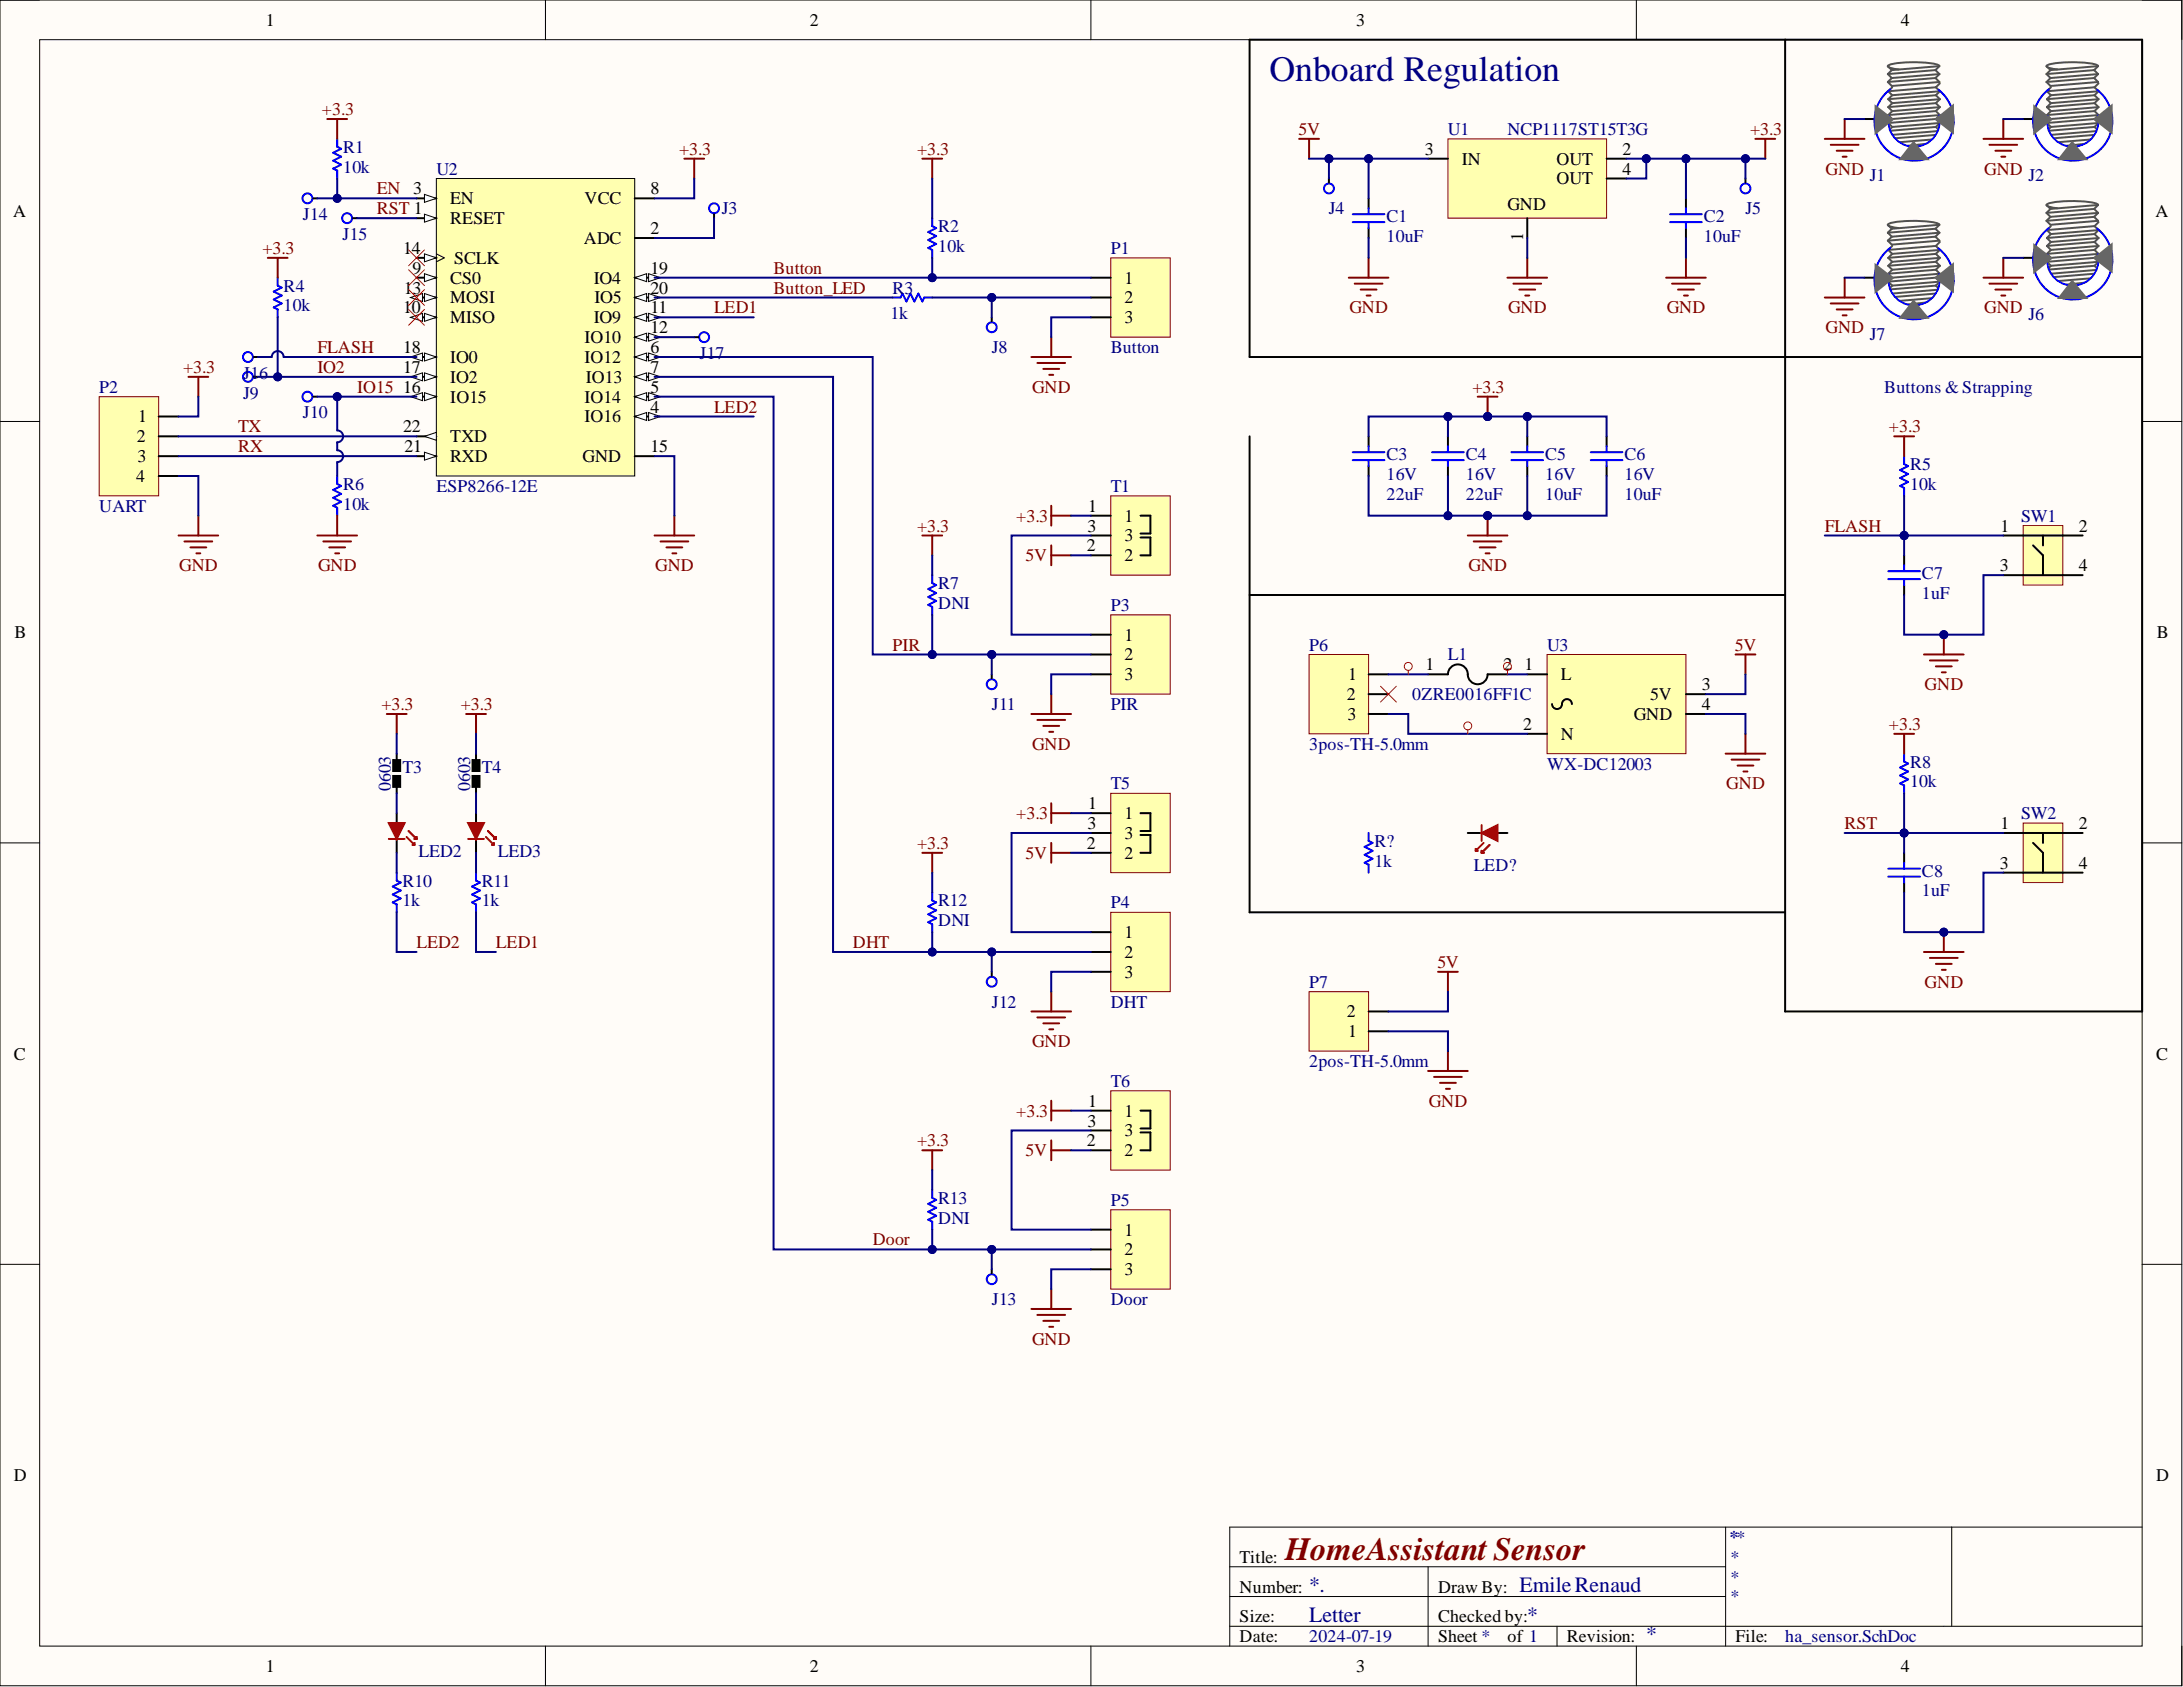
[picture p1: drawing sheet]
<svg xmlns="http://www.w3.org/2000/svg" width="279mm" height="216mm" viewBox="0 0 279 216" stroke-linecap="round" stroke-linejoin="round" font-family="sans-serif">
<defs><g id="words">
<text font-size="4.6" fill="#000080" x="162.5" y="10.4">Onboard Regulation</text>
<text font-size="4.1" fill="#800000" x="164.5" y="199.6">HomeAssistant Sensor</text>
<g font-size="2.8" fill="#000080">
<text x="167.5" y="203.7">*.</text>
<text x="194.5" y="203.7">EmileRenaud</text>
<text x="167.5" y="207.5">Letter</text>
<text x="195.5" y="207.5">*</text>
<text x="210.7" y="210.1">*</text>
</g>
<g font-size="2.3">
<text x="34" y="3.3">1</text>
<text x="103.7" y="3.3">2</text>
<text x="173.6" y="3.3">3</text>
<text x="243.3" y="3.3">4</text>
<text x="182.4" y="19.8">3</text>
<text x="187.1" y="21.1">IN</text>
<text x="199.2" y="21.1">OUT</text>
<text x="199.2" y="23.6">OUT</text>
<text x="207.7" y="19.8">2</text>
<text x="207.7" y="22.3">4</text>
<text x="1.7" y="27.8">A</text>
<text x="52.9" y="24.9">3</text>
<text x="57.6" y="28.7">RESET</text>
<text x="57.6" y="26.1">EN</text>
<text x="74.8" y="26.1">VCC</text>
<text x="83.3" y="24.9">8</text>
<text x="83.3" y="30">2</text>
<text x="192.9" y="26.9">GND</text>
<text x="275.9" y="27.8">A</text>
<text x="51.6" y="32.5">14</text>
<text x="52.8" y="35">9</text>
<text x="58.1" y="33.8">SCLK</text>
<text x="74.7" y="31.2">ADC</text>
<text x="83.3" y="35">19</text>
<text x="195" y="30.8" transform="rotate(-90 195 30.8)">1</text>
<text x="51.6" y="40.1">10</text>
<text x="51.7" y="37.6">13</text>
<text x="57.6" y="36.3">CS0</text>
<text x="57.6" y="38.8">MOSI</text>
<text x="57.6" y="41.4">MISO</text>
<text x="76" y="36.3">IO4</text>
<text x="76" y="41.4">IO9</text>
<text x="76.1" y="38.8">IO5</text>
<text x="83.3" y="37.6">20</text>
<text x="83.3" y="40.1">11</text>
<text x="143.9" y="36.3">1</text>
<text x="143.9" y="38.8">2</text>
<text x="143.9" y="41.4">3</text>
<text x="51.6" y="45.2">18</text>
<text x="51.6" y="47.7">17</text>
<text x="57.6" y="46.5">IO0</text>
<text x="74.8" y="43.9">IO10</text>
<text x="74.8" y="46.5">IO12</text>
<text x="83.3" y="42.6">12</text>
<text x="83.3" y="45.2">6</text>
<text x="83.3" y="47.7">7</text>
<text x="51.6" y="50.3">16</text>
<text x="57.6" y="49">IO2</text>
<text x="57.6" y="51.5">IO15</text>
<text x="74.8" y="51.5">IO14</text>
<text x="75" y="49">IO13</text>
<text x="83.3" y="50.3">5</text>
<text x="83.3" y="52.8">4</text>
<text x="17.5" y="56.6">2</text>
<text x="17.6" y="59.1">3</text>
<text x="17.7" y="54.1">1</text>
<text x="51.6" y="55.3">22</text>
<text x="51.8" y="57.9">21</text>
<text x="57.6" y="59.1">RXD</text>
<text x="57.6" y="56.6">TXD</text>
<text x="74.6" y="59.1">GND</text>
<text x="74.8" y="54.1">IO16</text>
<text x="83.3" y="57.9">15</text>
<text x="17.4" y="61.7">4</text>
<text x="139.3" y="65.5">1</text>
<text x="139.1" y="70.6">2</text>
<text x="139.2" y="68">3</text>
<text x="143.9" y="69.3">3</text>
<text x="143.9" y="66.8">1</text>
<text x="143.9" y="71.8">2</text>
<text x="256.1" y="68">1</text>
<text x="266" y="68">2</text>
<text x="256" y="73.1">3</text>
<text x="266" y="73.1">4</text>
<text x="1.9" y="81.6">B</text>
<text x="143.9" y="82">1</text>
<text x="276" y="81.6">B</text>
<text x="143.9" y="84.5">2</text>
<text x="143.9" y="87.1">3</text>
<text x="172.4" y="89.6">2</text>
<text x="172.5" y="87.1">1</text>
<text x="182.4" y="85.8">1</text>
<text x="192.4" y="85.8">2</text>
<text x="195.1" y="85.8">1</text>
<text x="199.8" y="87.1">L</text>
<text x="211.2" y="89.6">5V</text>
<text x="217.8" y="88.3">3</text>
<text x="172.5" y="92.1">3</text>
<text x="195" y="93.4">2</text>
<text x="199.8" y="94.7">N</text>
<text x="209.1" y="92.1">GND</text>
<text x="217.8" y="90.9">4</text>
<text x="139.2" y="106.1">3</text>
<text x="139.3" y="103.6">1</text>
<text x="143.9" y="107.4">3</text>
<text x="143.9" y="104.8">1</text>
<text x="256.1" y="106.1">1</text>
<text x="266" y="106.1">2</text>
<text x="139.1" y="108.6">2</text>
<text x="143.9" y="109.9">2</text>
<text x="256" y="111.2">3</text>
<text x="266" y="111.2">4</text>
<text x="143.9" y="120.1">1</text>
<text x="143.9" y="122.6">2</text>
<text x="143.9" y="125.1">3</text>
<text x="172.4" y="130.2">2</text>
<text x="1.8" y="135.6">C</text>
<text x="172.5" y="132.7">1</text>
<text x="275.9" y="135.6">C</text>
<text x="139.3" y="141.6">1</text>
<text x="143.9" y="142.9">1</text>
<text x="139.1" y="146.7">2</text>
<text x="139.2" y="144.2">3</text>
<text x="143.9" y="145.4">3</text>
<text x="143.9" y="148">2</text>
<text x="143.9" y="158.1">1</text>
<text x="143.9" y="160.7">2</text>
<text x="143.9" y="163.2">3</text>
<text x="1.8" y="189.5">D</text>
<text x="275.9" y="189.5">D</text>
<text x="158.7" y="200">Title:</text>
<text x="158.7" y="203.8">Number:</text>
<text x="184" y="203.8">Draw By:</text>
<text x="158.7" y="207.6">Size:</text>
<text x="184" y="207.6">Checked by:</text>
<text x="34" y="214">1</text>
<text x="103.7" y="214">2</text>
<text x="158.7" y="210.2">Date:</text>
<text x="173.6" y="214">3</text>
<text x="184" y="210.2">Sheet *</text>
<text x="192.9" y="210.2">of 1</text>
<text x="200.6" y="210.2">Revision:</text>
<text x="222.1" y="210.2">File:</text>
<text x="243.3" y="214">4</text>
</g>
<g font-size="2.3" fill="#800000">
<text x="41.2" y="14.7">+3.3</text>
<text x="166.2" y="17.3">5V</text>
<text x="224" y="17.3">+3.3</text>
<text x="86.9" y="19.8">+3.3</text>
<text x="117.4" y="19.8">+3.3</text>
<text x="233.6" y="22.3">GND</text>
<text x="253.9" y="22.3">GND</text>
<text x="48.2" y="27.4">RST 1</text>
<text x="48.2" y="24.9">EN</text>
<text x="33.6" y="32.5">+3.3</text>
<text x="99" y="35">Button</text>
<text x="91.4" y="40.1">LED1</text>
<text x="99" y="37.6">Button_LED</text>
<text x="172.7" y="40.1">GND</text>
<text x="193" y="40.1">GND</text>
<text x="213.3" y="40.1">GND</text>
<text x="253.9" y="40.1">GND</text>
<text x="23.4" y="47.7">+3.3</text>
<text x="40.6" y="45.2">FLASH</text>
<text x="40.6" y="47.7">IO2</text>
<text x="233.6" y="42.6">GND</text>
<text x="45.7" y="50.3">IO15</text>
<text x="91.4" y="52.8">LED2</text>
<text x="132.1" y="50.3">GND</text>
<text x="188.5" y="50.3">+3.3</text>
<text x="30.5" y="55.3">TX</text>
<text x="30.5" y="57.9">RX</text>
<text x="241.8" y="55.3">+3.3</text>
<text x="117.4" y="68">+3.3</text>
<text x="130.1" y="66.8">+3.3</text>
<text x="131.2" y="71.8">5V</text>
<text x="233.6" y="68">FLASH</text>
<text x="22.9" y="73.1">GND</text>
<text x="40.7" y="73.1">GND</text>
<text x="83.9" y="73.1">GND</text>
<text x="187.9" y="73.1">GND</text>
<text x="114.2" y="83.3">PIR</text>
<text x="222" y="83.3">5V</text>
<text x="246.3" y="88.3">GND</text>
<text x="48.8" y="90.9">+3.3</text>
<text x="59" y="90.9">+3.3</text>
<text x="132.1" y="95.9">GND</text>
<text x="241.8" y="93.4">+3.3</text>
<text x="220.9" y="101">GND</text>
<text x="130.1" y="104.8">+3.3</text>
<text x="236.1" y="106.1">RST</text>
<text x="117.4" y="108.6">+3.3</text>
<text x="131.2" y="109.9">5V</text>
<text x="53.3" y="121.3">LED2</text>
<text x="63.5" y="121.3">LED1</text>
<text x="109.2" y="121.3">DHT</text>
<text x="184" y="123.9">5V</text>
<text x="246.3" y="126.4">GND</text>
<text x="132.1" y="134">GND</text>
<text x="130.1" y="142.9">+3.3</text>
<text x="182.9" y="141.6">GND</text>
<text x="117.4" y="146.7">+3.3</text>
<text x="131.2" y="148">5V</text>
<text x="111.7" y="159.4">Door</text>
<text x="132.1" y="172.1">GND</text>
</g>
<g font-size="2.3" fill="#000080">
<text x="185.3" y="17.3">U1</text>
<text x="192.9" y="17.3">NCP1117ST15T3G</text>
<text x="43.9" y="22.1">10k</text>
<text x="43.9" y="19.5">R1</text>
<text x="55.8" y="22.3">U2</text>
<text x="239.3" y="23.2">J1</text>
<text x="259.6" y="23.2">J2</text>
<text x="38.8" y="28.2">J14</text>
<text x="92.4" y="27.4">J3</text>
<text x="120.1" y="29.7">R2</text>
<text x="170.1" y="27.4">J4</text>
<text x="177.4" y="28.4">C1</text>
<text x="218.1" y="28.4">C2</text>
<text x="223.4" y="27.4">J5</text>
<text x="43.8" y="30.7">J15</text>
<text x="120.1" y="32.2">10k</text>
<text x="142.2" y="32.5">P1</text>
<text x="177.4" y="31">10uF</text>
<text x="218.1" y="31">10uF</text>
<text x="36.3" y="39.9">10k</text>
<text x="36.3" y="37.3">R4</text>
<text x="114" y="40.9">1k</text>
<text x="114.2" y="37.6">R3</text>
<text x="259.6" y="41">J6</text>
<text x="89.5" y="45.9">J17</text>
<text x="126.9" y="45.2">J8</text>
<text x="142.2" y="45.2">Button</text>
<text x="239.3" y="43.5">J7</text>
<text x="12.7" y="50.3">P2</text>
<text x="31.1" y="51">J9</text>
<text x="31.1" y="48.5">J16</text>
<text x="38.8" y="53.6">J10</text>
<text x="241.2" y="50.3">Buttons &amp; Strapping</text>
<text x="177.4" y="58.9">C3</text>
<text x="187.6" y="58.9">C4</text>
<text x="197.8" y="58.9">C5</text>
<text x="207.9" y="58.9">C6</text>
<text x="12.7" y="65.5">UART</text>
<text x="43.9" y="65.2">10k</text>
<text x="43.9" y="62.7">R6</text>
<text x="55.8" y="62.9">ESP8266-12E</text>
<text x="142.2" y="62.9">T1</text>
<text x="177.4" y="61.4">16V</text>
<text x="177.4" y="64">22uF</text>
<text x="187.6" y="61.4">16V</text>
<text x="187.6" y="64">22uF</text>
<text x="197.8" y="61.4">16V</text>
<text x="197.8" y="64">10uF</text>
<text x="207.9" y="61.4">16V</text>
<text x="207.9" y="64">10uF</text>
<text x="244.5" y="62.7">10k</text>
<text x="244.5" y="60.2">R5</text>
<text x="258.7" y="66.8">SW1</text>
<text x="120.1" y="77.9">DNI</text>
<text x="120.1" y="75.4">R7</text>
<text x="246" y="76.7">1uF</text>
<text x="246" y="74.1">C7</text>
<text x="142.2" y="78.2">P3</text>
<text x="167.5" y="83.3">P6</text>
<text x="198" y="83.3">U3</text>
<text x="180.7" y="89.6">0ZRE0016FF1C</text>
<text x="185.3" y="84.5">L1</text>
<text x="126.9" y="90.9">J11</text>
<text x="142.2" y="90.9">PIR</text>
<text x="167.5" y="95.9">3pos-TH-5.0mm</text>
<text x="50" y="101.3" transform="rotate(-90 50 101.3)">0603</text>
<text x="51.5" y="98.9">T3</text>
<text x="60.2" y="101.3" transform="rotate(-90 60.2 101.3)">0603</text>
<text x="61.7" y="98.9">T4</text>
<text x="142.2" y="101">T5</text>
<text x="198" y="98.5">WX-DC12003</text>
<text x="244.5" y="100.8">10k</text>
<text x="244.5" y="98.2">R8</text>
<text x="258.7" y="104.8">SW2</text>
<text x="51.5" y="113.5">R10</text>
<text x="53.6" y="109.6">LED2</text>
<text x="61.7" y="113.5">R11</text>
<text x="63.7" y="109.6">LED3</text>
<text x="175.9" y="110.9">1k</text>
<text x="175.9" y="108.4">R?</text>
<text x="188.6" y="111.4">LED?</text>
<text x="246" y="112.2">C8</text>
<text x="51.5" y="116">1k</text>
<text x="61.7" y="116">1k</text>
<text x="120.1" y="118.5">DNI</text>
<text x="120.1" y="116">R12</text>
<text x="142.2" y="116.2">P4</text>
<text x="246" y="114.7">1uF</text>
<text x="126.9" y="128.9">J12</text>
<text x="142.2" y="128.9">DHT</text>
<text x="167.5" y="126.4">P7</text>
<text x="167.5" y="136.6">2pos-TH-5.0mm</text>
<text x="142.2" y="139.1">T6</text>
<text x="120.1" y="154.1">R13</text>
<text x="142.2" y="154.3">P5</text>
<text x="120.1" y="156.6">DNI</text>
<text x="126.9" y="167">J13</text>
<text x="142.2" y="167">Door</text>
<text x="221.4" y="197.5">**</text>
<text x="221.4" y="200">*</text>
<text x="221.4" y="202.5">*</text>
<text x="221.4" y="205.1">*</text>
<text x="167.5" y="210.2">2024-07-19</text>
<text x="228.5" y="210.2">ha_sensor.SchDoc</text>
</g>
</g></defs>
<path d="M0 0h279.2v215.7h-279.2z" fill-rule="evenodd" fill="#fffcf8"/>
<path d="M0 0h279.2v215.7h-279.2z" fill="none" stroke="#000" stroke-width=".13"/>
<path d="M5.1 5.1h269.1v205.6h-269.1z" fill-rule="evenodd" fill="#fffcf8"/>
<g fill="none" stroke="#000" stroke-width=".13">
<path d="M0 0h5.1M5.1 5.1h269.1v205.6h-269.1zM69.8 0v5.1M139.6 0v5.1M209.4 0v5.1M274.2 0h5v5.1M0 53.9h5.1M274.2 53.9h5M0 107.9h5.1M274.2 107.9h5M0 161.8h5.1M274.2 161.8h5"/>
<path d="M220.9 195.4v15.3M249.8 195.4v12.7M274.2 195.4h-116.8v15.3M69.8 210.7v5M139.6 210.7v5M157.4 200.5h63.5M157.4 208.1h116.8M157.4 204.3h63.5M182.8 200.5v10.2M199.3 208.1v2.6M209.4 210.7v5M279.2 210.7v5"/>
</g>
<path d="M55.8 22.8h25.4v38.1h-25.4z" fill-rule="evenodd" fill="#ffffb0"/>
<path d="M55.8 22.8h25.4v38.1h-25.4z" fill="none" stroke="#000" stroke-width=".13"/>
<path d="M53.3 27.9h2.5" fill="none" stroke="#000" stroke-width=".25"/>
<path d="M54.3 27.4l1.5 .5-1.5 .5z" fill="#f8fcff"/>
<path d="M54.3 27.4l1.5 .5-1.5 .5z" fill="none" stroke="#000" stroke-width=".13"/>
<path d="M53.3 25.4h2.5" fill="none" stroke="#000" stroke-width=".25"/>
<path d="M54.3 24.9l1.5 .5-1.5 .5z" fill="#f8fcff"/>
<path d="M54.3 24.9l1.5 .5-1.5 .5z" fill="none" stroke="#000" stroke-width=".13"/>
<path d="M53.3 58.4h2.5" fill="none" stroke="#000" stroke-width=".25"/>
<path d="M54.3 57.9l1.5 .5-1.5 .5z" fill="#f8fcff"/>
<path d="M54.3 57.9l1.5 .5-1.5 .5z" fill="none" stroke="#000" stroke-width=".13"/>
<path d="M53.3 33h2.5" fill="none" stroke="#000" stroke-width=".25"/>
<path d="M54.3 32.5l1.5 .5-1.5 .5z" fill="#f8fcff"/>
<path d="M54.3 32.5l1.5 .5-1.5 .5zM55.8 32.5l1.1 .5-1.1 .5" fill="none" stroke="#000" stroke-width=".13"/>
<path d="M53.3 35.5h2.5" fill="none" stroke="#000" stroke-width=".25"/>
<path d="M54.3 35l1.5 .5-1.5 .5z" fill="#f8fcff"/>
<path d="M54.3 35l1.5 .5-1.5 .5z" fill="none" stroke="#000" stroke-width=".13"/>
<path d="M53.3 38.1h2.5" fill="none" stroke="#000" stroke-width=".25"/>
<path d="M54.3 37.6l1.5 .5-1.5 .5z" fill="#f8fcff"/>
<path d="M54.3 37.6l1.5 .5-1.5 .5z" fill="none" stroke="#000" stroke-width=".13"/>
<path d="M52.5 38.1l1.6-.5v1z" fill="#f8fcff"/>
<path d="M52.5 38.1l1.6-.5v1z" fill="none" stroke="#000" stroke-width=".13"/>
<path d="M53.3 40.6h2.5" fill="none" stroke="#000" stroke-width=".25"/>
<path d="M54.3 40.1l1.5 .5-1.5 .5z" fill="#f8fcff"/>
<path d="M54.3 40.1l1.5 .5-1.5 .5z" fill="none" stroke="#000" stroke-width=".13"/>
<path d="M52.5 40.6l1.6-.5v1z" fill="#f8fcff"/>
<path d="M52.5 40.6l1.6-.5v1z" fill="none" stroke="#000" stroke-width=".13"/>
<path d="M53.3 45.7h2.5" fill="none" stroke="#000" stroke-width=".25"/>
<path d="M54.3 45.2l1.5 .5-1.5 .5z" fill="#f8fcff"/>
<path d="M54.3 45.2l1.5 .5-1.5 .5z" fill="none" stroke="#000" stroke-width=".13"/>
<path d="M52.5 45.7l1.6-.5v1z" fill="#f8fcff"/>
<path d="M52.5 45.7l1.6-.5v1z" fill="none" stroke="#000" stroke-width=".13"/>
<path d="M53.3 48.2h2.5" fill="none" stroke="#000" stroke-width=".25"/>
<path d="M54.3 47.7l1.5 .5-1.5 .5z" fill="#f8fcff"/>
<path d="M54.3 47.7l1.5 .5-1.5 .5z" fill="none" stroke="#000" stroke-width=".13"/>
<path d="M52.5 48.2l1.6-.5v1z" fill="#f8fcff"/>
<path d="M52.5 48.2l1.6-.5v1z" fill="none" stroke="#000" stroke-width=".13"/>
<path d="M81.2 35.5h2.6" fill="none" stroke="#000" stroke-width=".25"/>
<path d="M81.2 35.5l1.6-.5v1z" fill="#f8fcff"/>
<path d="M81.2 35.5l1.6-.5v1z" fill="none" stroke="#000" stroke-width=".13"/>
<path d="M83 35l1.5 .5-1.5 .5z" fill="#f8fcff"/>
<path d="M83 35l1.5 .5-1.5 .5z" fill="none" stroke="#000" stroke-width=".13"/>
<path d="M81.2 38.1h2.6" fill="none" stroke="#000" stroke-width=".25"/>
<path d="M81.2 38.1l1.6-.5v1z" fill="#f8fcff"/>
<path d="M81.2 38.1l1.6-.5v1z" fill="none" stroke="#000" stroke-width=".13"/>
<path d="M83 37.6l1.5 .5-1.5 .5z" fill="#f8fcff"/>
<path d="M83 37.6l1.5 .5-1.5 .5z" fill="none" stroke="#000" stroke-width=".13"/>
<path d="M81.2 40.6h2.6" fill="none" stroke="#000" stroke-width=".25"/>
<path d="M81.2 40.6l1.6-.5v1z" fill="#f8fcff"/>
<path d="M81.2 40.6l1.6-.5v1z" fill="none" stroke="#000" stroke-width=".13"/>
<path d="M83 40.1l1.5 .5-1.5 .5z" fill="#f8fcff"/>
<path d="M83 40.1l1.5 .5-1.5 .5z" fill="none" stroke="#000" stroke-width=".13"/>
<path d="M81.2 43.2h2.6" fill="none" stroke="#000" stroke-width=".25"/>
<path d="M81.2 43.2l1.6-.6v1.1z" fill="#f8fcff"/>
<path d="M81.2 43.2l1.6-.6v1.1z" fill="none" stroke="#000" stroke-width=".13"/>
<path d="M83 42.6l1.5 .6-1.5 .5z" fill="#f8fcff"/>
<path d="M83 42.6l1.5 .6-1.5 .5z" fill="none" stroke="#000" stroke-width=".13"/>
<path d="M81.2 25.4h2.6M53.3 55.8h2.5" fill="none" stroke="#000" stroke-width=".25"/>
<path d="M54.3 55.8l1.5-.5v1z" fill="#f8fcff"/>
<path d="M54.3 55.8l1.5-.5v1z" fill="none" stroke="#000" stroke-width=".13"/>
<path d="M81.2 30.5h2.6M81.2 45.7h2.6" fill="none" stroke="#000" stroke-width=".25"/>
<path d="M81.2 45.7l1.6-.5v1z" fill="#f8fcff"/>
<path d="M81.2 45.7l1.6-.5v1z" fill="none" stroke="#000" stroke-width=".13"/>
<path d="M83 45.2l1.5 .5-1.5 .5z" fill="#f8fcff"/>
<path d="M83 45.2l1.5 .5-1.5 .5z" fill="none" stroke="#000" stroke-width=".13"/>
<path d="M81.2 48.2h2.6" fill="none" stroke="#000" stroke-width=".25"/>
<path d="M81.2 48.2l1.6-.5v1z" fill="#f8fcff"/>
<path d="M81.2 48.2l1.6-.5v1z" fill="none" stroke="#000" stroke-width=".13"/>
<path d="M83 47.7l1.5 .5-1.5 .5z" fill="#f8fcff"/>
<path d="M83 47.7l1.5 .5-1.5 .5z" fill="none" stroke="#000" stroke-width=".13"/>
<path d="M81.2 50.8h2.6" fill="none" stroke="#000" stroke-width=".25"/>
<path d="M81.2 50.8l1.6-.5v1z" fill="#f8fcff"/>
<path d="M81.2 50.8l1.6-.5v1z" fill="none" stroke="#000" stroke-width=".13"/>
<path d="M83 50.3l1.5 .5-1.5 .5z" fill="#f8fcff"/>
<path d="M83 50.3l1.5 .5-1.5 .5z" fill="none" stroke="#000" stroke-width=".13"/>
<path d="M53.3 50.8h2.5" fill="none" stroke="#000" stroke-width=".25"/>
<path d="M54.3 50.3l1.5 .5-1.5 .5z" fill="#f8fcff"/>
<path d="M54.3 50.3l1.5 .5-1.5 .5z" fill="none" stroke="#000" stroke-width=".13"/>
<path d="M52.5 50.8l1.6-.5v1z" fill="#f8fcff"/>
<path d="M52.5 50.8l1.6-.5v1z" fill="none" stroke="#000" stroke-width=".13"/>
<path d="M81.2 53.3h2.6" fill="none" stroke="#000" stroke-width=".25"/>
<path d="M81.2 53.3l1.6-.5v1z" fill="#f8fcff"/>
<path d="M81.2 53.3l1.6-.5v1z" fill="none" stroke="#000" stroke-width=".13"/>
<path d="M83 52.8l1.5 .5-1.5 .5z" fill="#f8fcff"/>
<path d="M83 52.8l1.5 .5-1.5 .5z" fill="none" stroke="#000" stroke-width=".13"/>
<path d="M81.2 58.4h2.6" fill="none" stroke="#000" stroke-width=".25"/>
<path d="M185.3 17.8h20.3v10.1h-20.3z" fill-rule="evenodd" fill="#ffffb0"/>
<path d="M185.3 17.8h20.3v10.1h-20.3z" fill="none" stroke="#800000" stroke-width=".13"/>
<path d="M159.9 5.1h68.6v40.6h-68.6zM238.6 15.2h1.3M175.2 25.4v1.3M175.2 29.2v1.3M182.8 20.3h2.5M195.5 27.9v2.6M205.6 20.3h2.6M205.6 22.8h2.6M215.8 25.4v1.3M215.8 29.2v1.3" fill="none" stroke="#000" stroke-width=".25"/>
<g fill="none" stroke="#800000" stroke-width=".25">
<path d="M166.3 17.8h2.5M167.5 17.8v2.5M224.7 17.8h2.5M225.9 17.8v2.5M172.6 35.5h5.1M173.4 36.3h3.5M174.1 37.1h2.1M174.9 37.8h.5M175.2 33v2.5M192.9 35.5h5.1M193.7 36.3h3.6M194.5 37.1h2"/>
<path d="M195.2 37.8h.5M195.5 33v2.5M213.2 35.5h5.1M214 36.3h3.6M214.8 37.1h2M215.5 37.8h.5M215.8 33v2.5"/>
</g>
<path d="M241.9 11.4a5.1 5.1 0 0 0-.7 7.5 5.1 5.1 0 0 0 7.5 .1 5.1 5.1 0 0 0-.6-7.5M248.2 14.8a3.3 3.3 0 0 1-3.2 4 3.3 3.3 0 0 1-3.2-4M173.1 27.4h4.1M173.1 28.4h4.1M175.2 26.7v.7M175.2 28.4v.8M213.8 27.4h4M213.8 28.4h4M215.8 26.7v.7M215.8 28.4v.8" fill="none" stroke="#00f" stroke-width=".25"/>
<g fill="none" stroke="#505050" stroke-width=".25">
<path d="M241.6 9.5l.5 .5M241.6 8.5l.5 .5M241.7 14.7l.5 .5M241.7 13.7l.5 .5M241.7 12.7l.5 .5M241.7 11.7l.5 .5M241.7 15.7l.5 .5M242.1 9l6.1-.5-.5 .5M242.1 10l-.5 .5M242.1 9l-.5 .5M242.2 14.2l-.5 .5M242.2 13.2l-.5 .5"/>
<path d="M242.2 12.2l-.5 .5M242.2 11.2l-.5 .5M242.2 16.2l-.5 .6M242.2 15.2l-.5 .5M247.7 10l.5 .5-6.1 .5-.5-.5M247.7 9l.5 .5M247.7 10l-6.1 .5M247.7 9l-6.1 .5M247.8 14.2l.5 .5M247.8 13.2l.5 .5M247.8 14.2l-6.1 .5M247.8 13.2l-6.1 .5"/>
<path d="M247.8 12.2l.5 .5M247.8 11.2l.5 .5M247.8 12.2l-6.1 .5M247.8 11.2l-6.1 .5M247.8 16.2l.5 .6-6.1 .5-.5-.5M247.8 15.2l.5 .5M247.8 16.2l-6.1 .6M247.8 18.3l-4.9 .5M247.8 17.3l-6.1 .5M247.8 15.2l-6.1 .5M248.2 8.4a8.2 8.2 0 0 0-3.6-.4h-.9a4.7 4.7 0 0 0-2 .4l-.1 .1 .2 .1 1.2 .3M248.2 9.5l-.5 .5"/>
<path d="M248.2 9.5l-6.1 .5M248.3 14.7l-6.1 .5M248.3 13.7l-.5 .5M248.3 12.7l-.5 .5M248.3 13.7l-6.1 .5M248.3 12.7l-6.1 .5M248.3 11.7l-.5 .5M248.3 10.7l-.5 .5M248.3 11.7l-6.1 .5M248.3 15.7l-.5 .5M248.3 14.7l-.5 .5M248.3 15.7l-6.1 .5"/>
<path d="M248.3 17.8l-6.1 .5"/>
</g>
<path d="M241 15a4.1 4.1 0 0 0 3.8 4.5 4.1 4.1 0 0 0 4.2-4.1" fill="none" stroke="#fff" stroke-width="1.3"/>
<path d="M244.9 19l.7 .9h-1.3z" fill="#c0c0c0"/>
<path d="M244.9 19l.7 .9h-1.3z" fill="none" stroke="#666" stroke-width="1.3"/>
<path d="M248.6 15.3l.9-.7v1.3z" fill="#c0c0c0"/>
<path d="M248.6 15.3l.9-.7v1.3z" fill="none" stroke="#666" stroke-width="1.3"/>
<path d="M240.6 14.6l.8 .7-.8 .7z" fill="#c0c0c0"/>
<path d="M240.6 14.6l.8 .7-.8 .7z" fill="none" stroke="#666" stroke-width="1.3"/>
<path d="M238.6 35.5h1.3" fill="none" stroke="#000" stroke-width=".25"/>
<g fill="none" stroke="#505050" stroke-width=".25">
<path d="M241.6 29.8l.5 .5M241.6 28.8l.5 .5M241.7 35l.5 .5M241.7 34l.5 .5M241.7 33l.5 .5M241.7 32l.5 .5M241.7 36l.5 .6M242.1 29.3l6.1-.5-.5 .5M242.1 30.3l-.5 .5M242.1 29.3l-.5 .5M242.2 34.5l-.5 .5M242.2 33.5l-.5 .5"/>
<path d="M242.2 32.5l-.5 .5M242.2 31.5l-.5 .5M242.2 36.6l-.5 .5M242.2 35.5l-.5 .5M247.7 30.3l.5 .5-6.1 .5-.5-.5M247.7 29.3l.5 .5M247.7 30.3l-6.1 .5M247.7 29.3l-6.1 .5M247.8 34.5l.5 .5M247.8 33.5l.5 .5M247.8 34.5l-6.1 .5M247.8 33.5l-6.1 .5"/>
<path d="M247.8 32.5l.5 .5M247.8 31.5l.5 .5M247.8 32.5l-6.1 .5M247.8 31.5l-6.1 .5M247.8 36.6l.5 .5-6.1 .5-.5-.5M247.8 35.5l.5 .5M247.8 36.6l-6.1 .5M247.8 38.6l-4.9 .5M247.8 37.6l-6.1 .5M247.8 35.5l-6.1 .5M248.2 28.7a8.2 8.2 0 0 0-3.6-.4h-.9a4.7 4.7 0 0 0-2 .4l-.1 .1 .2 .1 1.2 .3M248.2 29.8l-.5 .5"/>
<path d="M248.2 29.8l-6.1 .5M248.3 35l-6.1 .5M248.3 34l-.5 .5M248.3 33l-.5 .5M248.3 34l-6.1 .5M248.3 33l-6.1 .5M248.3 32l-.5 .5M248.3 31l-.5 .5M248.3 32l-6.1 .5M248.3 36l-.5 .6M248.3 35l-.5 .5M248.3 36l-6.1 .6"/>
<path d="M248.3 38.1l-6.1 .5"/>
</g>
<path d="M241.9 31.7a5.1 5.1 0 0 0-.7 7.5 5.1 5.1 0 0 0 7.5 .1 5.1 5.1 0 0 0-.6-7.5M248.2 35.1a3.3 3.3 0 0 1-3.2 4 3.3 3.3 0 0 1-3.2-4" fill="none" stroke="#00f" stroke-width=".25"/>
<path d="M241 35.3a4.1 4.1 0 0 0 3.8 4.6 4.1 4.1 0 0 0 4.2-4.2" fill="none" stroke="#fff" stroke-width="1.3"/>
<path d="M244.9 39.3l.7 .9h-1.3z" fill="#c0c0c0"/>
<path d="M244.9 39.3l.7 .9h-1.3z" fill="none" stroke="#666" stroke-width="1.3"/>
<path d="M248.6 35.6l.9-.7v1.3z" fill="#c0c0c0"/>
<path d="M248.6 35.6l.9-.7v1.3z" fill="none" stroke="#666" stroke-width="1.3"/>
<path d="M240.6 34.9l.8 .7-.8 .7z" fill="#c0c0c0"/>
<path d="M240.6 34.9l.8 .7-.8 .7z" fill="none" stroke="#666" stroke-width="1.3"/>
<path d="M233.6 17.8h5M234.3 18.5h3.6M235.1 19.3h2M236.1 15.2v2.6M233.6 38.1h5M234.3 38.8h3.6M235.1 39.6h2M235.8 20.1h.5M236.1 35.5v2.6M235.8 40.4h.5" fill="none" stroke="#800000" stroke-width=".25"/>
<path d="M258.9 15.2h1.3" fill="none" stroke="#000" stroke-width=".25"/>
<g fill="none" stroke="#505050" stroke-width=".25">
<path d="M261.9 9.5l.5 .5M261.9 8.5l.5 .5M262 14.7l.5 .5M262 13.7l.5 .5M262 12.7l.5 .5M262 11.7l.5 .5M262 15.7l.5 .5M262.4 9l6.1-.5-.5 .5M262.4 10l-.5 .5M262.4 9l-.5 .5M262.5 14.2l-.5 .5M262.5 13.2l-.5 .5"/>
<path d="M262.5 12.2l-.5 .5M262.5 11.2l-.5 .5M262.5 16.2l-.5 .6M262.5 15.2l-.5 .5M268 10l.5 .5-6.1 .5-.5-.5M268 9l.5 .5M268 10l-6.1 .5M268 9l-6.1 .5M268.1 14.2l.5 .5M268.1 13.2l.5 .5M268.1 14.2l-6.1 .5M268.1 13.2l-6.1 .5"/>
<path d="M268.1 12.2l.5 .5M268.1 11.2l.5 .5M268.1 12.2l-6.1 .5M268.1 11.2l-6.1 .5M268.1 16.2l.5 .6-6.1 .5-.5-.5M268.1 15.2l.5 .5M268.1 16.2l-6.1 .6M268.1 18.3l-4.8 .5M268.1 17.3l-6.1 .5M268.1 15.2l-6.1 .5M268.5 8.4a8.2 8.2 0 0 0-3.6-.4h-.9a4.7 4.7 0 0 0-2 .4v.1l.1 .1 1.2 .3M268.5 9.5l-.5 .5"/>
<path d="M268.5 9.5l-6.1 .5M268.6 14.7l-6.1 .5M268.6 13.7l-.5 .5M268.6 12.7l-.5 .5M268.6 13.7l-6.1 .5M268.6 12.7l-6.1 .5M268.6 11.7l-.5 .5M268.6 10.7l-.5 .5M268.6 11.7l-6.1 .5M268.6 15.7l-.5 .5M268.6 14.7l-.5 .5M268.6 15.7l-6.1 .5"/>
<path d="M268.6 17.8l-6.1 .5"/>
</g>
<path d="M262.2 11.4a5.1 5.1 0 0 0-.7 7.5 5.1 5.1 0 0 0 7.5 .1 5.1 5.1 0 0 0-.6-7.5M268.5 14.8a3.3 3.3 0 0 1-3.2 4 3.3 3.3 0 0 1-3.2-4" fill="none" stroke="#00f" stroke-width=".25"/>
<path d="M261.3 15a4.1 4.1 0 0 0 3.8 4.5 4.1 4.1 0 0 0 4.2-4.1" fill="none" stroke="#fff" stroke-width="1.3"/>
<path d="M265.2 19l.7 .9h-1.3z" fill="#c0c0c0"/>
<path d="M265.2 19l.7 .9h-1.3z" fill="none" stroke="#666" stroke-width="1.3"/>
<path d="M268.9 15.3l.9-.7v1.3z" fill="#c0c0c0"/>
<path d="M268.9 15.3l.9-.7v1.3z" fill="none" stroke="#666" stroke-width="1.3"/>
<path d="M260.9 14.6l.8 .7-.8 .7z" fill="#c0c0c0"/>
<path d="M260.9 14.6l.8 .7-.8 .7z" fill="none" stroke="#666" stroke-width="1.3"/>
<path d="M253.9 17.8h5M254.6 18.5h3.6M255.4 19.3h2M256.4 15.2v2.6M256.1 20.1h.6" fill="none" stroke="#800000" stroke-width=".25"/>
<path d="M258.9 33h1.3" fill="none" stroke="#000" stroke-width=".25"/>
<g fill="none" stroke="#505050" stroke-width=".25">
<path d="M261.9 27.2l.5 .6M261.9 26.2l.5 .5M262 32.5l.5 .5M262 31.5l.5 .5M262 30.5l.5 .5M262 29.4l.5 .6M262 33.5l.5 .5M262.4 26.7l6.1-.5-.5 .5M262.4 27.8l-.5 .5M262.4 26.7l-.5 .5M262.5 32l-.5 .5M262.5 31l-.5 .5"/>
<path d="M262.5 30l-.5 .5M262.5 28.9l-.5 .5M262.5 34l-.5 .5M262.5 33l-.5 .5M268 27.8l.5 .5-6.1 .5-.5-.5M268 26.7l.5 .5M268 27.8l-6.1 .5M268 26.7l-6.1 .5M268.1 32l.5 .5M268.1 31l.5 .5M268.1 32l-6.1 .5M268.1 31l-6.1 .5"/>
<path d="M268.1 30l.5 .5M268.1 28.9l.5 .5M268.1 30l-6.1 .5M268.1 28.9l-6.1 .5M268.1 34l.5 .5-6.1 .5-.5-.5M268.1 33l.5 .5M268.1 34l-6.1 .5M268.1 36l-4.8 .6M268.1 35l-6.1 .5M268.1 33l-6.1 .5M268.5 26.2a8.2 8.2 0 0 0-3.6-.5l-.9 .1a4.7 4.7 0 0 0-2 .4v.1l.1 .1 1.2 .3M268.5 27.2l-.5 .6"/>
<path d="M268.5 27.2l-6.1 .6M268.6 32.5l-6.1 .5M268.6 31.5l-.5 .5M268.6 30.5l-.5 .5M268.6 31.5l-6.1 .5M268.6 30.5l-6.1 .5M268.6 29.4l-.5 .6M268.6 28.4l-.5 .5M268.6 29.4l-6.1 .6M268.6 33.5l-.5 .5M268.6 32.5l-.5 .5M268.6 33.5l-6.1 .5"/>
<path d="M268.6 35.5l-6.1 .5"/>
</g>
<path d="M262.2 29.2a5.1 5.1 0 0 0-.7 7.4 5.1 5.1 0 0 0 7.5 .1 5.1 5.1 0 0 0-.6-7.4M268.5 32.5a3.3 3.3 0 0 1-3.2 4.1 3.3 3.3 0 0 1-3.2-4" fill="none" stroke="#00f" stroke-width=".25"/>
<path d="M261.3 32.7a4.1 4.1 0 0 0 3.8 4.6 4.1 4.1 0 0 0 4.2-4.2" fill="none" stroke="#fff" stroke-width="1.3"/>
<path d="M265.2 36.8l.7 .8h-1.3z" fill="#c0c0c0"/>
<path d="M265.2 36.8l.7 .8h-1.3z" fill="none" stroke="#666" stroke-width="1.3"/>
<path d="M268.9 33l.9-.7v1.4z" fill="#c0c0c0"/>
<path d="M268.9 33l.9-.7v1.4z" fill="none" stroke="#666" stroke-width="1.3"/>
<path d="M260.9 32.4l.8 .7-.8 .7z" fill="#c0c0c0"/>
<path d="M260.9 32.4l.8 .7-.8 .7z" fill="none" stroke="#666" stroke-width="1.3"/>
<path d="M253.9 35.5h5M254.6 36.3h3.6M255.4 37.1h2M256.1 37.8h.6M256.4 33v2.5" fill="none" stroke="#800000" stroke-width=".25"/>
<path d="M228.5 5.1h45.7v40.6h-45.7" fill="none" stroke="#000" stroke-width=".25"/>
<path d="M12.7 50.8h7.6v12.7h-7.6z" fill-rule="evenodd" fill="#ffffb0"/>
<path d="M12.7 50.8h7.6v12.7h-7.6z" fill="none" stroke="#800000" stroke-width=".13"/>
<path d="M20.3 53.3h2.5M20.3 55.8h2.5M20.3 58.4h2.5M20.3 60.9h2.5" fill="none" stroke="#000" stroke-width=".25"/>
<path d="M24.1 48.2h2.6M25.4 48.2v2.6M242.4 55.8h2.6M243.7 55.8v2.6M22.8 68.5h5.1M23.6 69.3h3.6M24.4 70.1h2M25.1 70.8h.5M25.4 66v2.5" fill="none" stroke="#800000" stroke-width=".25"/>
<path d="M243.7 58.4v1l.5 .2-1 .6 1 .5-1 .5 1 .5-1 .5 .5 .2v1.1" fill="none" stroke="#00f" stroke-width=".25"/>
<path d="M258.9 67.3h5.1v7.6h-5.1z" fill-rule="evenodd" fill="#ffffb0"/>
<path d="M258.9 67.3h5.1v7.6h-5.1z" fill="none" stroke="#800000" stroke-width=".13"/>
<path d="M243.7 71.1v1.2M243.7 74.9v1.2M256.4 68.5h10.2M256.4 73.6h10.2M260.2 69.8l1.3 1.3v2.5M261.5 68.5v1.3" fill="none" stroke="#000" stroke-width=".25"/>
<path d="M241.7 73.1h4M241.7 74.1h4M243.7 72.3v.8M243.7 74.1v.8" fill="none" stroke="#00f" stroke-width=".25"/>
<path d="M246.2 83.8h5.1M247 84.5h3.6M247.8 85.3h2M248.5 86h.5M248.8 81.2v2.6" fill="none" stroke="#800000" stroke-width=".25"/>
<circle cx="248.8" cy="81.2" r=".51" fill="#000080"/>
<circle cx="248.8" cy="81.2" r=".51" fill="none" stroke="#000080" stroke-width=".13"/>
<path d="M243.7 96.5v1l.5 .2-1 .5 1 .5-1 .5 1 .6-1 .5 .5 .2v1" fill="none" stroke="#00f" stroke-width=".25"/>
<path d="M242.4 93.9h2.6M243.7 93.9v2.6" fill="none" stroke="#800000" stroke-width=".25"/>
<path d="M258.9 105.3h5.1v7.6h-5.1z" fill-rule="evenodd" fill="#ffffb0"/>
<path d="M258.9 105.3h5.1v7.6h-5.1z" fill="none" stroke="#800000" stroke-width=".13"/>
<path d="M243.7 109.1v1.3M243.7 112.9v1.3M256.4 106.6h10.2M256.4 111.7h10.2M260.2 107.9l1.3 1.2v2.6M261.5 106.6v1.3" fill="none" stroke="#000" stroke-width=".25"/>
<path d="M241.7 111.2h4M241.7 112.2h4M243.7 110.4v.8M243.7 112.2v.7" fill="none" stroke="#00f" stroke-width=".25"/>
<path d="M248.8 119.3v2.5M246.2 121.8h5.1M247 122.6h3.6M247.8 123.4h2M248.5 124.1h.5" fill="none" stroke="#800000" stroke-width=".25"/>
<circle cx="248.8" cy="119.3" r=".51" fill="#000080"/>
<circle cx="248.8" cy="119.3" r=".51" fill="none" stroke="#000080" stroke-width=".13"/>
<g fill="none" stroke="#00f" stroke-width=".25">
<path d="M43.2 17.8v1l.5 .2-1.1 .5 1.1 .6-1.1 .5 1.1 .5-1.1 .5 .6 .2v1M35.5 35.5v1.1l.5 .2-1 .5 1 .5-1 .5 1 .5-1 .5 .5 .3v1M173.1 57.9h4.1M173.1 58.9h4.1M175.2 57.1v.8M175.2 58.9v.7M183.3 57.9h4.1M183.3 58.9h4.1M185.3 57.1v.8M185.3 58.9v.7M193.4 57.9h4.1M193.4 58.9h4.1"/>
<path d="M195.5 57.1v.8M195.5 58.9v.7M203.6 57.9h4.1M203.6 58.9h4.1M205.6 57.1v.8M205.6 58.9v.7M43.2 60.9v1l.5 .3-1.1 .5 1.1 .5-1.1 .5 1.1 .5-1.1 .5 .6 .3v1"/>
</g>
<g fill="none" stroke="#800000" stroke-width=".25">
<path d="M41.9 15.2h2.5M43.2 15.2v2.6M34.3 33h2.5M35.5 33v2.5M40.6 68.5h5.1M41.4 69.3h3.5M42.1 70.1h2.1M42.9 70.8h.5M43.2 66v2.5M187.9 68.5h5M188.6 69.3h3.6M189.4 70.1h2"/>
<path d="M190.1 70.8h.6M190.4 66v2.5"/>
</g>
<path d="M175.2 55.8v1.3M175.2 59.6v1.3M185.3 55.8v1.3M185.3 59.6v1.3M195.5 55.8v1.3M195.5 59.6v1.3M205.6 55.8v1.3M205.6 59.6v1.3" fill="none" stroke="#000" stroke-width=".25"/>
<circle cx="190.4" cy="66" r=".51" fill="#000080"/>
<circle cx="190.4" cy="66" r=".51" fill="none" stroke="#000080" stroke-width=".13"/>
<path d="M87.6 20.3h2.5M88.9 20.3v2.5M189.1 50.8h2.6M190.4 50.8v2.5" fill="none" stroke="#800000" stroke-width=".25"/>
<circle cx="190.4" cy="53.3" r=".51" fill="#000080"/>
<circle cx="190.4" cy="53.3" r=".51" fill="none" stroke="#000080" stroke-width=".13"/>
<path d="M52.3 32l2 2M52.3 34.5l2 2.1M52.3 37.1l2 2M52.3 39.6l2 2M54.3 32l-2 2M54.3 34.5l-2 2.1M54.3 37.1l-2 2M54.3 39.6l-2 2" fill="none" stroke="#f00" stroke-width=".13"/>
<path d="M142.2 33h7.6v10.2h-7.6z" fill-rule="evenodd" fill="#ffffb0"/>
<path d="M142.2 33h7.6v10.2h-7.6z" fill="none" stroke="#800000" stroke-width=".13"/>
<path d="M139.6 35.5h2.6M139.6 38.1h2.6M139.6 40.6h2.6" fill="none" stroke="#000" stroke-width=".25"/>
<path d="M118 20.3h2.6M119.3 20.3v2.5M132 45.7h5.1M132.8 46.5h3.5M133.5 47.2h2.1M134.3 48h.5M134.5 43.2v2.5" fill="none" stroke="#800000" stroke-width=".25"/>
<path d="M119.3 27.9v1l.5 .3-1 .5 1 .5-1 .5 1 .5-1 .5 .5 .3v1" fill="none" stroke="#00f" stroke-width=".25"/>
<path d="M142.2 78.7h7.6v10.1h-7.6z" fill-rule="evenodd" fill="#ffffb0"/>
<path d="M142.2 78.7h7.6v10.1h-7.6z" fill="none" stroke="#800000" stroke-width=".13"/>
<path d="M139.6 81.2h2.6M139.6 83.8h2.6M139.6 86.3h2.6" fill="none" stroke="#000" stroke-width=".25"/>
<path d="M132 91.4h5.1M132.8 92.1h3.5M133.5 92.9h2.1M134.3 93.7h.5M134.5 88.8v2.6" fill="none" stroke="#800000" stroke-width=".25"/>
<path d="M142.2 116.8h7.6v10.1h-7.6z" fill-rule="evenodd" fill="#ffffb0"/>
<path d="M142.2 116.8h7.6v10.1h-7.6z" fill="none" stroke="#800000" stroke-width=".13"/>
<path d="M139.6 119.3h2.6M139.6 121.8h2.6M139.6 124.4h2.6" fill="none" stroke="#000" stroke-width=".25"/>
<g fill="none" stroke="#800000" stroke-width=".25">
<path d="M83.8 68.5h5.1M84.5 69.3h3.6M85.3 70.1h2M86.1 70.8h.5M86.3 66v2.5M118 109.1h2.6M119.3 109.1v2.6M132 129.4h5.1M132.8 130.2h3.5M133.5 131h2.1M134.3 131.7h.5M134.5 126.9v2.5"/>
<path d="M132 167.5h5.1M132.8 168.3h3.5M133.5 169h2.1M134.3 169.8h.5M134.5 165v2.5"/>
</g>
<path d="M119.3 114.2v1l.5 .3-1 .5 1 .5-1 .5 1 .5-1 .5 .5 .3v1" fill="none" stroke="#00f" stroke-width=".25"/>
<path d="M142.2 154.8h7.6v10.2h-7.6z" fill-rule="evenodd" fill="#ffffb0"/>
<path d="M142.2 154.8h7.6v10.2h-7.6z" fill="none" stroke="#800000" stroke-width=".13"/>
<path d="M139.6 157.4h2.6M139.6 159.9h2.6M139.6 162.4h2.6" fill="none" stroke="#000" stroke-width=".25"/>
<path d="M119.3 73.6v1l.5 .3-1 .5 1 .5-1 .5 1 .5-1 .5 .5 .3v1M119.3 152.3v1l.5 .3-1 .5 1 .5-1 .5 1 .5-1 .5 .5 .3v1" fill="none" stroke="#00f" stroke-width=".25"/>
<path d="M118 68.5h2.6M119.3 68.5v2.6M118 147.2h2.6M119.3 147.2v2.6" fill="none" stroke="#800000" stroke-width=".25"/>
<path d="M142.2 139.6h7.6v10.2h-7.6z" fill-rule="evenodd" fill="#ffffb0"/>
<path d="M142.2 139.6h7.6v10.2h-7.6z" fill="none" stroke="#800000" stroke-width=".13"/>
<path d="M139.6 144.7h2.6M139.6 142.1h2.6M139.6 147.2h2.6M146 142.1h1.2v2.3h-1.2M146 144.9h1.2v2.3h-1.2" fill="none" stroke="#000" stroke-width=".25"/>
<path d="M142.2 101.5h7.6v10.2h-7.6z" fill-rule="evenodd" fill="#ffffb0"/>
<path d="M142.2 101.5h7.6v10.2h-7.6z" fill="none" stroke="#800000" stroke-width=".13"/>
<path d="M139.6 106.6h2.6M139.6 104.1h2.6M139.6 109.1h2.6M146 104.1h1.2v2.3h-1.2M146 106.9h1.2v2.2h-1.2" fill="none" stroke="#000" stroke-width=".25"/>
<path d="M134.5 102.8v2.5M134.5 107.9v2.5M134.5 104.1h2.6M134.5 109.1h2.6M134.5 140.9v2.5M134.5 145.9v2.6M134.5 142.1h2.6M134.5 147.2h2.6" fill="none" stroke="#800000" stroke-width=".25"/>
<path d="M142.2 63.5h7.6v10.1h-7.6z" fill-rule="evenodd" fill="#ffffb0"/>
<path d="M142.2 63.5h7.6v10.1h-7.6z" fill="none" stroke="#800000" stroke-width=".13"/>
<path d="M139.6 68.5h2.6M139.6 66h2.6M139.6 71.1h2.6M146 66h1.2v2.3h-1.2M146 68.8h1.2v2.3h-1.2M60.9 104.1v1.2M60.9 107.4v1.7" fill="none" stroke="#000" stroke-width=".25"/>
<path d="M134.5 64.7v2.6M134.5 69.8v2.5M134.5 71.1h2.6M134.5 66h2.6" fill="none" stroke="#800000" stroke-width=".25"/>
<path d="M59.9 105.3h2l-1 2.1z" fill="#f00"/>
<path d="M59.9 105.3h2l-1 2.1zM59.9 107.4h2M62.2 107.1l1 1M62.5 106.4l1 1M63 108.1l.2-.2v.2zM63.2 107.4l.3-.3v.3z" fill="none" stroke="#f00" stroke-width=".25"/>
<path d="M50.8 104.1v1.2M50.8 107.4v1.7" fill="none" stroke="#000" stroke-width=".25"/>
<path d="M49.8 105.3h2l-1 2.1z" fill="#f00"/>
<path d="M49.8 105.3h2l-1 2.1zM49.8 107.4h2M52 107.1l1.1 1M52.3 106.4l1 1M52.8 108.1l.3-.2v.2zM53.1 107.4l.2-.3v.3z" fill="none" stroke="#f00" stroke-width=".25"/>
<path d="M49.5 91.4h2.5M50.8 91.4v2.5M59.7 91.4h2.5M60.9 91.4v2.5" fill="none" stroke="#800000" stroke-width=".25"/>
<g fill="none" stroke="#00f" stroke-width=".25">
<path d="M114.2 38.1h1.1l.2-.5 .5 1 .5-1 .5 1 .5-1 .5 1 .3-.5h1M50.8 111.7v1l.5 .2-1 .6 1 .5-1 .5 1 .5-1 .5 .5 .2v1.1M60.9 111.7v1l.5 .2-1 .6 1 .5-1 .5 1 .5-1 .5 .5 .2v1.1"/>
<circle cx="91.4" cy="26.7" r=".64"/>
<circle cx="170.1" cy="24.1" r=".64"/>
<circle cx="223.4" cy="24.1" r=".64"/>
<circle cx="31.7" cy="48.2" r=".64"/>
<circle cx="39.3" cy="50.8" r=".64"/>
<circle cx="126.9" cy="41.9" r=".64"/>
<circle cx="126.9" cy="87.6" r=".64"/>
<circle cx="126.9" cy="125.6" r=".64"/>
<circle cx="126.9" cy="163.7" r=".64"/>
</g>
<g fill="none" stroke="#000" stroke-width=".25">
<path d="M91.4 27.4v.5M170.1 22.8v.6M223.4 22.8v.6M32.5 48.2h.5M40.1 50.8h.5M126.9 40.6v.5M50.8 96.5v1.2M60.9 96.5v1.2M126.9 86.3v.5M50.8 100.3v1.2M60.9 100.3v1.2M126.9 124.4v.5"/>
<path d="M126.9 162.4v.6"/>
</g>
<g fill="#000">
<path d="M50.3 99.2h1v1.6h-1z" fill-rule="evenodd"/>
<path d="M50.3 97.2h1v1.5h-1z" fill-rule="evenodd"/>
<path d="M60.4 99.2h1v1.6h-1z" fill-rule="evenodd"/>
<path d="M60.4 97.2h1v1.5h-1z" fill-rule="evenodd"/>
</g>
<path d="M50.3 99.2h1v1.6h-1zM50.3 97.2h1v1.5h-1zM60.4 99.2h1v1.6h-1zM60.4 97.2h1v1.5h-1z" fill="none" stroke="#000" stroke-width=".13"/>
<path d="M198 83.8h17.8v12.7h-17.8z" fill-rule="evenodd" fill="#ffffb0"/>
<path d="M198 83.8h17.8v12.7h-17.8z" fill="none" stroke="#800000" stroke-width=".13"/>
<path d="M195.5 86.3h2.5M195.5 93.9h2.5M198.6 90.1a.63 .63 0 0 0 .7 .6 .63 .63 0 0 0 .6-.6 .63 .63 0 0 1 .7-.6 .63 .63 0 0 1 .6 .6M215.8 88.8h2.5M215.8 91.4h2.5" fill="none" stroke="#000" stroke-width=".25"/>
<path d="M220.9 96.5h5M221.6 97.2h3.6M222.1 83.8h2.6M222.4 98h2M223.1 98.7h.6M223.4 83.8v2.5M223.4 93.9v2.6" fill="none" stroke="#800000" stroke-width=".25"/>
<path d="M195.5 30.5v2.5M210.7 20.3v2.5h-2.5" fill="none" stroke="#000080" stroke-width=".25"/>
<circle cx="210.7" cy="20.3" r=".51" fill="#000080"/>
<circle cx="210.7" cy="20.3" r=".51" fill="none" stroke="#000080" stroke-width=".13"/>
<path d="M175.2 20.3v5.1M175.2 30.5v2.5" fill="none" stroke="#000080" stroke-width=".25"/>
<circle cx="175.2" cy="20.3" r=".51" fill="#000080"/>
<circle cx="175.2" cy="20.3" r=".51" fill="none" stroke="#000080" stroke-width=".13"/>
<path d="M215.8 20.3v5.1" fill="none" stroke="#000080" stroke-width=".25"/>
<circle cx="215.8" cy="20.3" r=".51" fill="#000080"/>
<circle cx="215.8" cy="20.3" r=".51" fill="none" stroke="#000080" stroke-width=".13"/>
<path d="M236.1 15.2h2.5M256.4 15.2h2.5M215.8 30.5v2.5M236.1 35.5h2.5M256.4 33h2.5M22.8 55.8h30.5M22.8 58.4h30.5M25.4 50.8v2.5h-2.6M22.8 60.9h2.6v5.1M243.7 63.5v5h12.7" fill="none" stroke="#000080" stroke-width=".25"/>
<circle cx="243.7" cy="68.5" r=".51" fill="#000080"/>
<circle cx="243.7" cy="68.5" r=".51" fill="none" stroke="#000080" stroke-width=".13"/>
<path d="M243.7 68.5v2.6" fill="none" stroke="#000080" stroke-width=".25"/>
<circle cx="243.7" cy="68.5" r=".51" fill="#000080"/>
<circle cx="243.7" cy="68.5" r=".51" fill="none" stroke="#000080" stroke-width=".13"/>
<path d="M256.4 73.6h-2.5v7.6h-10.2v-5.1" fill="none" stroke="#000080" stroke-width=".25"/>
<circle cx="248.8" cy="81.2" r=".51" fill="#000080"/>
<circle cx="248.8" cy="81.2" r=".51" fill="none" stroke="#000080" stroke-width=".13"/>
<path d="M233.6 68.5h10.1" fill="none" stroke="#000080" stroke-width=".25"/>
<circle cx="243.7" cy="68.5" r=".51" fill="#000080"/>
<circle cx="243.7" cy="68.5" r=".51" fill="none" stroke="#000080" stroke-width=".13"/>
<path d="M243.7 101.5v5.1h12.7" fill="none" stroke="#000080" stroke-width=".25"/>
<circle cx="243.7" cy="106.6" r=".51" fill="#000080"/>
<circle cx="243.7" cy="106.6" r=".51" fill="none" stroke="#000080" stroke-width=".13"/>
<path d="M243.7 106.6v2.5" fill="none" stroke="#000080" stroke-width=".25"/>
<circle cx="243.7" cy="106.6" r=".51" fill="#000080"/>
<circle cx="243.7" cy="106.6" r=".51" fill="none" stroke="#000080" stroke-width=".13"/>
<path d="M256.4 111.7h-2.5v7.6h-10.2v-5.1" fill="none" stroke="#000080" stroke-width=".25"/>
<circle cx="248.8" cy="119.3" r=".51" fill="#000080"/>
<circle cx="248.8" cy="119.3" r=".51" fill="none" stroke="#000080" stroke-width=".13"/>
<path d="M236.1 106.6h7.6" fill="none" stroke="#000080" stroke-width=".25"/>
<circle cx="243.7" cy="106.6" r=".51" fill="#000080"/>
<circle cx="243.7" cy="106.6" r=".51" fill="none" stroke="#000080" stroke-width=".13"/>
<path d="M53.3 50.8h-10.1v4.3a.76 .76 0 0 1 .7 .7 .76 .76 0 0 1-.7 .8v1a.76 .76 0 0 1 .7 .8 .76 .76 0 0 1-.7 .7v1.8" fill="none" stroke="#000080" stroke-width=".25"/>
<circle cx="43.2" cy="50.8" r=".51" fill="#000080"/>
<circle cx="43.2" cy="50.8" r=".51" fill="none" stroke="#000080" stroke-width=".13"/>
<path d="M35.5 40.6v7.6h17.8" fill="none" stroke="#000080" stroke-width=".25"/>
<circle cx="35.5" cy="48.2" r=".51" fill="#000080"/>
<circle cx="35.5" cy="48.2" r=".51" fill="none" stroke="#000080" stroke-width=".13"/>
<path d="M185.3 60.9v5.1" fill="none" stroke="#000080" stroke-width=".25"/>
<circle cx="185.3" cy="66" r=".51" fill="#000080"/>
<circle cx="185.3" cy="66" r=".51" fill="none" stroke="#000080" stroke-width=".13"/>
<path d="M195.5 60.9v5.1h-5.1" fill="none" stroke="#000080" stroke-width=".25"/>
<circle cx="195.5" cy="66" r=".51" fill="#000080"/>
<circle cx="195.5" cy="66" r=".51" fill="none" stroke="#000080" stroke-width=".13"/>
<circle cx="190.4" cy="66" r=".51" fill="#000080"/>
<circle cx="190.4" cy="66" r=".51" fill="none" stroke="#000080" stroke-width=".13"/>
<path d="M205.6 60.9v5.1h-10.1" fill="none" stroke="#000080" stroke-width=".25"/>
<circle cx="195.5" cy="66" r=".51" fill="#000080"/>
<circle cx="195.5" cy="66" r=".51" fill="none" stroke="#000080" stroke-width=".13"/>
<path d="M88.9 22.8v2.6h-5.1M185.3 53.3v2.5" fill="none" stroke="#000080" stroke-width=".25"/>
<circle cx="185.3" cy="53.3" r=".51" fill="#000080"/>
<circle cx="185.3" cy="53.3" r=".51" fill="none" stroke="#000080" stroke-width=".13"/>
<path d="M190.4 53.3h5.1v2.5" fill="none" stroke="#000080" stroke-width=".25"/>
<circle cx="195.5" cy="53.3" r=".51" fill="#000080"/>
<circle cx="195.5" cy="53.3" r=".51" fill="none" stroke="#000080" stroke-width=".13"/>
<circle cx="190.4" cy="53.3" r=".51" fill="#000080"/>
<circle cx="190.4" cy="53.3" r=".51" fill="none" stroke="#000080" stroke-width=".13"/>
<path d="M195.5 53.3h10.1v2.5" fill="none" stroke="#000080" stroke-width=".25"/>
<circle cx="195.5" cy="53.3" r=".51" fill="#000080"/>
<circle cx="195.5" cy="53.3" r=".51" fill="none" stroke="#000080" stroke-width=".13"/>
<path d="M175.2 60.9v5.1h15.2" fill="none" stroke="#000080" stroke-width=".25"/>
<circle cx="185.3" cy="66" r=".51" fill="#000080"/>
<circle cx="185.3" cy="66" r=".51" fill="none" stroke="#000080" stroke-width=".13"/>
<circle cx="190.4" cy="66" r=".51" fill="#000080"/>
<circle cx="190.4" cy="66" r=".51" fill="none" stroke="#000080" stroke-width=".13"/>
<path d="M190.4 53.3h-15.2v2.5" fill="none" stroke="#000080" stroke-width=".25"/>
<circle cx="185.3" cy="53.3" r=".51" fill="#000080"/>
<circle cx="185.3" cy="53.3" r=".51" fill="none" stroke="#000080" stroke-width=".13"/>
<circle cx="190.4" cy="53.3" r=".51" fill="#000080"/>
<circle cx="190.4" cy="53.3" r=".51" fill="none" stroke="#000080" stroke-width=".13"/>
<path d="M119.3 38.1h20.3M139.6 40.6h-5.1v2.6" fill="none" stroke="#000080" stroke-width=".25"/>
<circle cx="126.9" cy="38.1" r=".51" fill="#000080"/>
<circle cx="126.9" cy="38.1" r=".51" fill="none" stroke="#000080" stroke-width=".13"/>
<path d="M83.8 38.1h30.4M119.3 33v2.5" fill="none" stroke="#000080" stroke-width=".25"/>
<circle cx="119.3" cy="35.5" r=".51" fill="#000080"/>
<circle cx="119.3" cy="35.5" r=".51" fill="none" stroke="#000080" stroke-width=".13"/>
<path d="M119.3 22.8v5.1M139.6 86.3h-5.1v2.5M119.3 119.3v2.5M139.6 124.4h-5.1v2.5" fill="none" stroke="#000080" stroke-width=".25"/>
<circle cx="119.3" cy="121.8" r=".51" fill="#000080"/>
<circle cx="119.3" cy="121.8" r=".51" fill="none" stroke="#000080" stroke-width=".13"/>
<path d="M83.8 58.4h2.5v7.6M83.8 40.6h12.7M119.3 71.1v2.5M119.3 78.7v5.1M119.3 111.7v2.5M139.6 162.4h-5.1v2.6" fill="none" stroke="#000080" stroke-width=".25"/>
<circle cx="119.3" cy="83.8" r=".51" fill="#000080"/>
<circle cx="119.3" cy="83.8" r=".51" fill="none" stroke="#000080" stroke-width=".13"/>
<path d="M119.3 157.4v2.5" fill="none" stroke="#000080" stroke-width=".25"/>
<circle cx="119.3" cy="159.9" r=".51" fill="#000080"/>
<circle cx="119.3" cy="159.9" r=".51" fill="none" stroke="#000080" stroke-width=".13"/>
<path d="M83.8 35.5h55.8M119.3 149.8v2.5" fill="none" stroke="#000080" stroke-width=".25"/>
<circle cx="119.3" cy="35.5" r=".51" fill="#000080"/>
<circle cx="119.3" cy="35.5" r=".51" fill="none" stroke="#000080" stroke-width=".13"/>
<path d="M83.8 50.8h15.2v109.1h40.6M137.1 109.1h2.5M137.1 104.1h2.5M139.6 106.6h-10.1v12.7h10.1M137.1 147.2h2.5M137.1 142.1h2.5M139.6 144.7h-10.1v12.7h10.1" fill="none" stroke="#000080" stroke-width=".25"/>
<circle cx="119.3" cy="159.9" r=".51" fill="#000080"/>
<circle cx="119.3" cy="159.9" r=".51" fill="none" stroke="#000080" stroke-width=".13"/>
<circle cx="126.9" cy="159.9" r=".51" fill="#000080"/>
<circle cx="126.9" cy="159.9" r=".51" fill="none" stroke="#000080" stroke-width=".13"/>
<path d="M83.8 48.2h22.8v73.6h33" fill="none" stroke="#000080" stroke-width=".25"/>
<circle cx="126.9" cy="121.8" r=".51" fill="#000080"/>
<circle cx="126.9" cy="121.8" r=".51" fill="none" stroke="#000080" stroke-width=".13"/>
<circle cx="119.3" cy="121.8" r=".51" fill="#000080"/>
<circle cx="119.3" cy="121.8" r=".51" fill="none" stroke="#000080" stroke-width=".13"/>
<path d="M83.8 45.7h27.9v38.1h27.9" fill="none" stroke="#000080" stroke-width=".25"/>
<circle cx="119.3" cy="83.8" r=".51" fill="#000080"/>
<circle cx="119.3" cy="83.8" r=".51" fill="none" stroke="#000080" stroke-width=".13"/>
<circle cx="126.9" cy="83.8" r=".51" fill="#000080"/>
<circle cx="126.9" cy="83.8" r=".51" fill="none" stroke="#000080" stroke-width=".13"/>
<g fill="none" stroke="#000080" stroke-width=".25">
<path d="M91.4 27.9v2.6h-7.6M83.8 53.3h12.7M137.1 71.1h2.5M137.1 66h2.5M139.6 68.5h-10.1v12.7h10.1M50.8 93.9v2.6M60.9 93.9v2.6M50.8 116.8v5h2.5M50.8 101.5v2.6M50.8 109.1v2.6M60.9 116.8v5h2.6M60.9 101.5v2.6"/>
<path d="M60.9 109.1v2.6M126.9 159.9v2.5"/>
</g>
<circle cx="126.9" cy="159.9" r=".51" fill="#000080"/>
<circle cx="126.9" cy="159.9" r=".51" fill="none" stroke="#000080" stroke-width=".13"/>
<path d="M126.9 121.8v2.6" fill="none" stroke="#000080" stroke-width=".25"/>
<circle cx="126.9" cy="121.8" r=".51" fill="#000080"/>
<circle cx="126.9" cy="121.8" r=".51" fill="none" stroke="#000080" stroke-width=".13"/>
<path d="M126.9 83.8v2.5" fill="none" stroke="#000080" stroke-width=".25"/>
<circle cx="126.9" cy="83.8" r=".51" fill="#000080"/>
<circle cx="126.9" cy="83.8" r=".51" fill="none" stroke="#000080" stroke-width=".13"/>
<path d="M126.9 38.1v2.5" fill="none" stroke="#000080" stroke-width=".25"/>
<circle cx="126.9" cy="38.1" r=".51" fill="#000080"/>
<circle cx="126.9" cy="38.1" r=".51" fill="none" stroke="#000080" stroke-width=".13"/>
<path d="M167.5 20.3h15.3" fill="none" stroke="#000080" stroke-width=".25"/>
<circle cx="170.1" cy="20.3" r=".51" fill="#000080"/>
<circle cx="170.1" cy="20.3" r=".51" fill="none" stroke="#000080" stroke-width=".13"/>
<circle cx="175.2" cy="20.3" r=".51" fill="#000080"/>
<circle cx="175.2" cy="20.3" r=".51" fill="none" stroke="#000080" stroke-width=".13"/>
<path d="M170.1 20.3v2.5" fill="none" stroke="#000080" stroke-width=".25"/>
<circle cx="170.1" cy="20.3" r=".51" fill="#000080"/>
<circle cx="170.1" cy="20.3" r=".51" fill="none" stroke="#000080" stroke-width=".13"/>
<path d="M208.2 20.3h17.7" fill="none" stroke="#000080" stroke-width=".25"/>
<circle cx="210.7" cy="20.3" r=".51" fill="#000080"/>
<circle cx="210.7" cy="20.3" r=".51" fill="none" stroke="#000080" stroke-width=".13"/>
<circle cx="215.8" cy="20.3" r=".51" fill="#000080"/>
<circle cx="215.8" cy="20.3" r=".51" fill="none" stroke="#000080" stroke-width=".13"/>
<circle cx="223.4" cy="20.3" r=".51" fill="#000080"/>
<circle cx="223.4" cy="20.3" r=".51" fill="none" stroke="#000080" stroke-width=".13"/>
<path d="M223.4 20.3v2.5" fill="none" stroke="#000080" stroke-width=".25"/>
<circle cx="223.4" cy="20.3" r=".51" fill="#000080"/>
<circle cx="223.4" cy="20.3" r=".51" fill="none" stroke="#000080" stroke-width=".13"/>
<path d="M40.6 50.8h2.6" fill="none" stroke="#000080" stroke-width=".25"/>
<circle cx="43.2" cy="50.8" r=".51" fill="#000080"/>
<circle cx="43.2" cy="50.8" r=".51" fill="none" stroke="#000080" stroke-width=".13"/>
<path d="M33 48.2h2.5" fill="none" stroke="#000080" stroke-width=".25"/>
<circle cx="35.5" cy="48.2" r=".51" fill="#000080"/>
<circle cx="35.5" cy="48.2" r=".51" fill="none" stroke="#000080" stroke-width=".13"/>
<path d="M218.3 91.4h5.1v2.5M223.4 86.3v2.5h-5.1" fill="none" stroke="#000080" stroke-width=".25"/>
<path d="M167.5 83.8h7.7v10.1h-7.7z" fill-rule="evenodd" fill="#ffffb0"/>
<path d="M167.5 83.8h7.7v10.1h-7.7z" fill="none" stroke="#800000" stroke-width=".13"/>
<path d="M40.1 25.4h.5M45.2 27.9h.5M32.5 45.7h.5M159.9 55.8v61h68.6M228.5 45.7v83.7h45.7v-83.7M159.9 76.1h68.6M175.2 86.3h2.5M175.2 88.8h2.5M175.2 91.4h2.5M182.8 86.3h2.5a1.27 1.27 0 0 1 1.3-1.3 1.27 1.27 0 0 1 1.3 1.3 1.27 1.27 0 0 0 1.2 1.3 1.27 1.27 0 0 0 1.3-1.3h2.5" fill="none" stroke="#000" stroke-width=".25"/>
<path d="M40.6 25.4h12.7M45.7 27.9h7.6M33 45.7h1.8a.76 .76 0 0 1 .7-.8 .76 .76 0 0 1 .8 .8h17M177.7 91.4h2.5v2.5h15.3M177.7 86.3h5.1M192.9 86.3h2.6" fill="none" stroke="#000080" stroke-width=".25"/>
<path d="M176.7 87.8l2 2.1M178.7 87.8l-2 2.1" fill="none" stroke="#f00" stroke-width=".13"/>
<g fill="none" stroke="#00f" stroke-width=".25">
<circle cx="39.3" cy="25.4" r=".64"/>
<circle cx="44.4" cy="27.9" r=".64"/>
<circle cx="31.7" cy="45.7" r=".64"/>
</g>
<circle cx="43.2" cy="25.4" r=".51" fill="#000080"/>
<circle cx="43.2" cy="25.4" r=".51" fill="none" stroke="#000080" stroke-width=".13"/>
<path d="M43.2 22.8v2.6" fill="none" stroke="#000080" stroke-width=".25"/>
<circle cx="43.2" cy="25.4" r=".51" fill="#000080"/>
<circle cx="43.2" cy="25.4" r=".51" fill="none" stroke="#000080" stroke-width=".13"/>
<g fill="none" stroke="#f00" stroke-width=".13">
<path d="M180.2 85.8v.5M187.9 93.4v.5M192.9 85.8v.5"/>
<circle cx="180.2" cy="85.3" r=".51"/>
<circle cx="187.9" cy="92.9" r=".51"/>
<circle cx="192.9" cy="85.3" r=".51"/>
</g>
<circle cx="90.1" cy="43.2" r=".64" fill="none" stroke="#00f" stroke-width=".25"/>
<path d="M88.9 43.2h.5" fill="none" stroke="#000" stroke-width=".25"/>
<path d="M83.8 43.2h5.1" fill="none" stroke="#000080" stroke-width=".25"/>
<path d="M167.5 126.9h7.7v7.6h-7.7z" fill-rule="evenodd" fill="#ffffb0"/>
<path d="M167.5 126.9h7.7v7.6h-7.7z" fill="none" stroke="#800000" stroke-width=".13"/>
<path d="M187.9 106.6h1.7M191.7 106.6h1.2M175.2 132h2.5M175.2 129.4h2.5" fill="none" stroke="#000" stroke-width=".25"/>
<path d="M182.8 137.1h5.1M183.5 137.8h3.6M184 124.4h2.6M184.3 138.6h2M185.1 139.3h.5M185.3 124.4v2.5M185.3 134.5v2.6" fill="none" stroke="#800000" stroke-width=".25"/>
<path d="M177.7 132h7.6v2.5M185.3 126.9v2.5h-7.6" fill="none" stroke="#000080" stroke-width=".25"/>
<path d="M189.6 106.6l2.1-1v2z" fill="#f00"/>
<path d="M188.9 108.6l.2 .3h-.2zM189.6 106.6l2.1-1v2zM189.6 105.6v2M189.6 108.9l.3 .2h-.3zM189.9 107.9l-1 1M190.7 108.1l-1.1 1" fill="none" stroke="#f00" stroke-width=".25"/>
<path d="M175.2 106.6v1l.5 .3-1 .5 1 .5-1 .5 1 .5-1 .5 .5 .3v1" fill="none" stroke="#00f" stroke-width=".25"/>
<use href="#words"/>
</svg>
